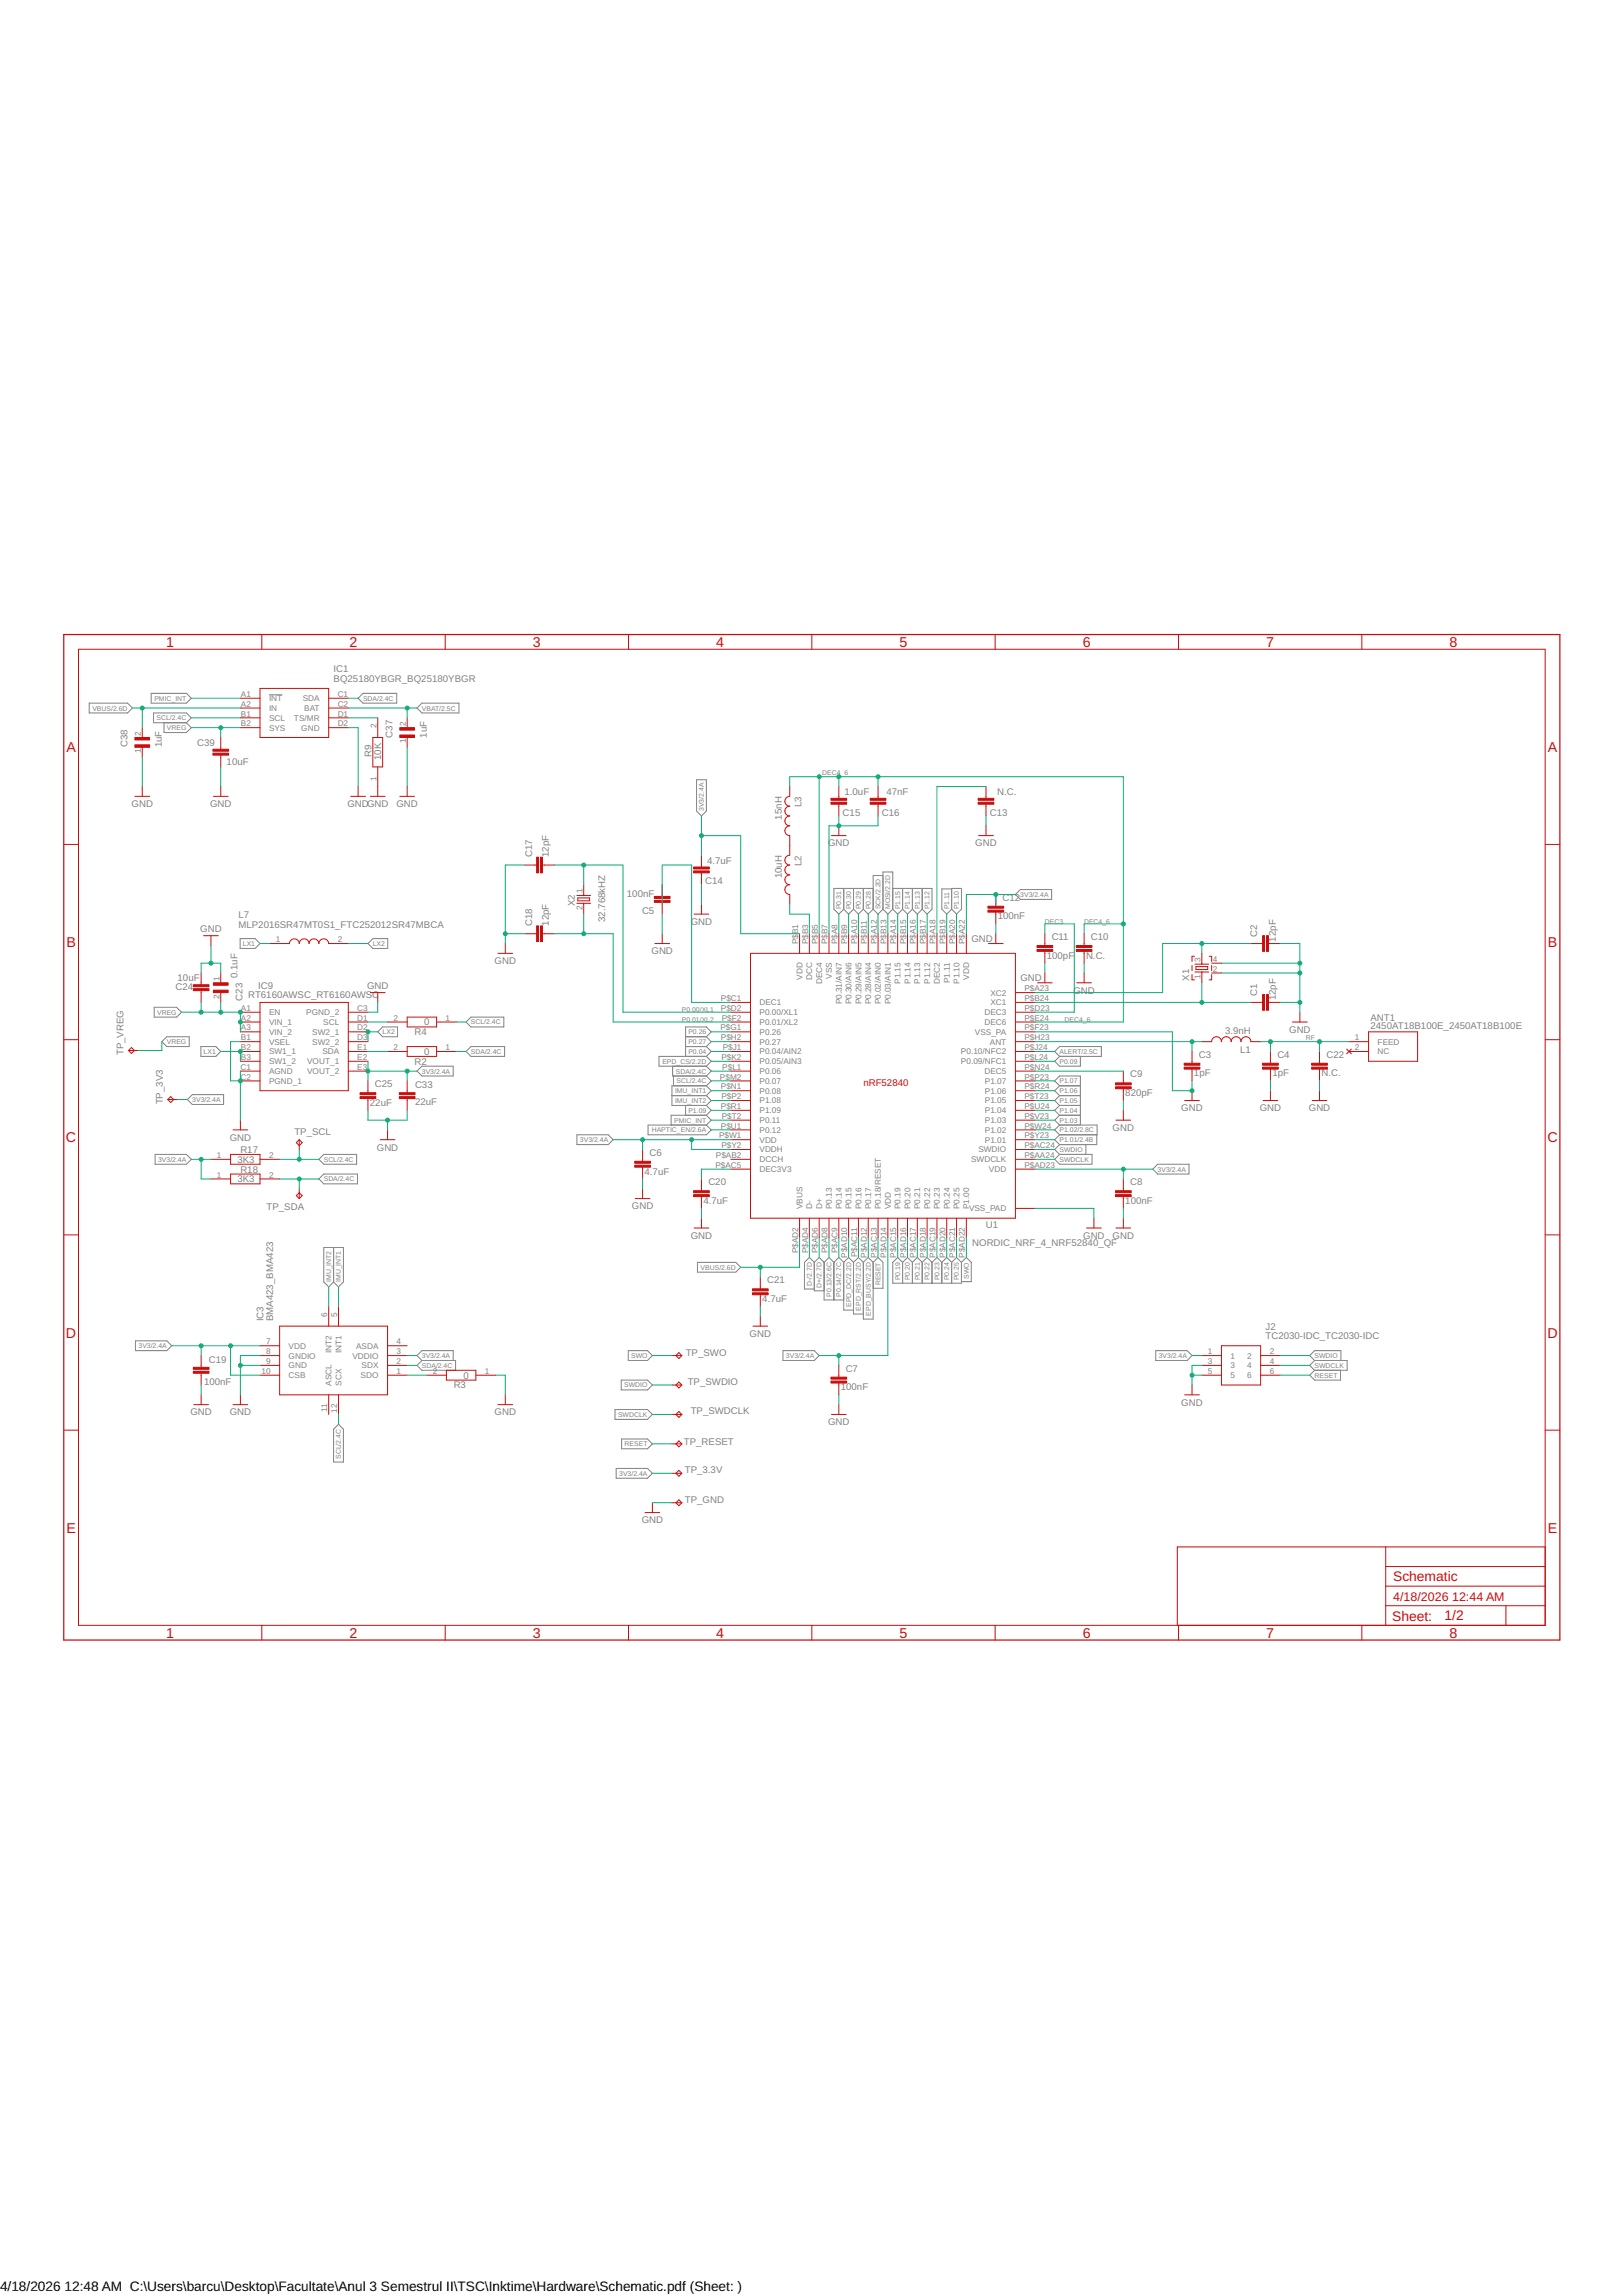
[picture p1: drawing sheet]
<svg xmlns="http://www.w3.org/2000/svg" width="420mm" height="594mm" viewBox="0 0 420 594" stroke-linecap="round" stroke-linejoin="round" font-family="sans-serif">
<defs><g id="words">
<g font-size="3.7" fill="#c90d0c">
<text x="43" y="167.4">1</text>
<text x="90.5" y="167.4">2</text>
<text x="138" y="167.4">3</text>
<text x="185.4" y="167.4">4</text>
<text x="232.9" y="167.4">5</text>
<text x="280.3" y="167.4">6</text>
<text x="327.8" y="167.4">7</text>
<text x="375.3" y="167.4">8</text>
<text x="17.2" y="194.6">A</text>
<text x="400.7" y="194.6">A</text>
<text x="17.2" y="245.2">B</text>
<text x="400.7" y="245.2">B</text>
<text x="17.1" y="295.7">C</text>
<text x="400.6" y="295.7">C</text>
<text x="17.1" y="346.2">D</text>
<text x="400.6" y="346.2">D</text>
<text x="17.2" y="396.8">E</text>
<text x="400.7" y="396.8">E</text>
<text x="43" y="423.9">1</text>
<text x="90.5" y="423.9">2</text>
<text x="138" y="423.9">3</text>
<text x="185.4" y="423.9">4</text>
<text x="232.9" y="423.9">5</text>
<text x="280.3" y="423.9">6</text>
<text x="327.8" y="423.9">7</text>
<text x="375.3" y="423.9">8</text>
</g>
<g font-size="3.6" fill="#c90d0c">
<text x="360.6" y="409.3">Schematic</text>
<text x="360.4" y="419.6">Sheet:</text>
<text x="374" y="419.5">1/2</text>
</g>
<g font-size="3.5">
<text x="0" y="593.1">4/18/2026</text>
<text x="16.7" y="593.1">12:48 AM C:\Users\barcu\Desktop\Facultate\Anul 3 Semestrul II\TSC\Inktime\Hardware\Schematic.pdf (Sheet: )</text>
</g>
<g font-size="3.2" fill="#c90d0c">
<text x="360.6" y="414.4">4/18/2026</text>
<text x="375.9" y="414.4">12:44 AM</text>
</g>
<g font-size="2.5" fill="#808080">
<text x="86.4" y="176.6">BQ25180YBGR_BQ25180YBGR</text>
<text x="86.4" y="174">IC1</text>
<text x="101.6" y="190.9" transform="rotate(-90 101.6 190.9)">C37</text>
<text x="110.5" y="190.9" transform="rotate(-90 110.5 190.9)">1uF</text>
<text x="33" y="193.4" transform="rotate(-90 33 193.4)">C38</text>
<text x="41.9" y="193.4" transform="rotate(-90 41.9 193.4)">1uF</text>
<text x="51.1" y="193.1">C39</text>
<text x="96.1" y="196" transform="rotate(-90 96.1 196)">R9</text>
<text x="98.7" y="196.8" transform="rotate(-90 98.7 196.8)">10K</text>
<text x="58.7" y="198.1">10uF</text>
<text x="34.1" y="208.9">GND</text>
<text x="54.4" y="208.9">GND</text>
<text x="89.9" y="208.9">GNDGND</text>
<text x="102.6" y="208.9">GND</text>
<text x="207.5" y="208.9" transform="rotate(-90 207.5 208.9)">L3</text>
<text x="218.6" y="205.8">1.0uF</text>
<text x="229.5" y="205.8">47nF</text>
<text x="258.1" y="205.8">N.C.</text>
<text x="202.4" y="212.1" transform="rotate(-90 202.4 212.1)">15nH</text>
<text x="218.1" y="211.1">C15</text>
<text x="228.3" y="211.1">C16</text>
<text x="256.2" y="211.1">C13</text>
<text x="137.8" y="221.9" transform="rotate(-90 137.8 221.9)">C17</text>
<text x="142.1" y="221.9" transform="rotate(-90 142.1 221.9)">12pF</text>
<text x="214.4" y="219.1">GND</text>
<text x="252.5" y="219.1">GND</text>
<text x="183.1" y="223.5">4.7uF</text>
<text x="202.4" y="227.4" transform="rotate(-90 202.4 227.4)">10uH</text>
<text x="207.5" y="224.2" transform="rotate(-90 207.5 224.2)">L2</text>
<text x="162.3" y="232.2">100nF</text>
<text x="182.6" y="228.9">C14</text>
<text x="259.6" y="233.2">C12</text>
<text x="61.7" y="237.5">L7</text>
<text x="137.8" y="239.7" transform="rotate(-90 137.8 239.7)">C18</text>
<text x="142.1" y="239.7" transform="rotate(-90 142.1 239.7)">12pF</text>
<text x="148.8" y="234.6" transform="rotate(-90 148.8 234.6)">X2</text>
<text x="156.7" y="238.7" transform="rotate(-90 156.7 238.7)">32.768kHZ</text>
<text x="166.2" y="236.5">C5</text>
<text x="178.8" y="239.4">GND</text>
<text x="258.3" y="238">100nF</text>
<text x="51.8" y="241.2">GND</text>
<text x="61.7" y="240.3">MLP2016SR47MT0S1_FTC252012SR47MBCA</text>
<text x="251.5" y="243.7">GND</text>
<text x="272.3" y="243.4">C11</text>
<text x="282.4" y="243.4">C10</text>
<text x="325.5" y="242.5" transform="rotate(-90 325.5 242.5)">C2</text>
<text x="330.3" y="243.7" transform="rotate(-90 330.3 243.7)">12pF</text>
<text x="128" y="249.6">GND</text>
<text x="168.7" y="247">GND</text>
<text x="271" y="248.2">100pF</text>
<text x="281.2" y="248.2">N.C.</text>
<text x="45.5" y="256.3">C24</text>
<text x="46" y="254">10uF</text>
<text x="61.5" y="253.2" transform="rotate(-90 61.5 253.2)">0.1uF</text>
<text x="66.8" y="256">IC9</text>
<text x="95" y="255.9">GND</text>
<text x="264.2" y="253.9">GND</text>
<text x="277.9" y="257.2">GND</text>
<text x="307.8" y="253.9" transform="rotate(-90 307.8 253.9)">X1</text>
<text x="325.5" y="257.7" transform="rotate(-90 325.5 257.7)">C1</text>
<text x="62.7" y="259" transform="rotate(-90 62.7 259)">C23</text>
<text x="64.3" y="258.3">RT6160AWSC_RT6160AWSC</text>
<text x="330.3" y="259" transform="rotate(-90 330.3 259)">12pF</text>
<text x="107.3" y="268">R4</text>
<text x="109.8" y="265.4">0</text>
<text x="317.1" y="267.6">3.9nH</text>
<text x="333.7" y="267.4">GND</text>
<text x="354.8" y="266.5">2450AT18B100E_2450AT18B100E</text>
<text x="354.8" y="264.2">ANT1</text>
<text x="32" y="273.2" transform="rotate(-90 32 273.2)">TP_VREG</text>
<text x="107.3" y="275.6">R2</text>
<text x="109.8" y="273.1">0</text>
<text x="310.4" y="273.8">C3</text>
<text x="321" y="272.7">L1</text>
<text x="330.7" y="273.8">C4</text>
<text x="343.4" y="273.8">C22</text>
<text x="97" y="281.4">C25</text>
<text x="107.4" y="281.7">C33</text>
<text x="292.6" y="278.9">C9</text>
<text x="309.1" y="278.7">1pF</text>
<text x="329.4" y="278.7">1pF</text>
<text x="342.1" y="278.7">N.C.</text>
<text x="42.2" y="285.9" transform="rotate(-90 42.2 285.9)">TP_3V3</text>
<text x="95.8" y="286.3">22uF</text>
<text x="107.4" y="286">22uF</text>
<text x="291.3" y="283.7">820pF</text>
<text x="305.8" y="287.7">GND</text>
<text x="326.1" y="287.7">GND</text>
<text x="338.8" y="287.7">GND</text>
<text x="76.2" y="293.8">TP_SCL</text>
<text x="288" y="292.7">GND</text>
<text x="59.5" y="295.3">GND</text>
<text x="62.2" y="298.5">R17</text>
<text x="97.6" y="297.8">GND</text>
<text x="168.1" y="299.2">C6</text>
<text x="61.5" y="301">3K3</text>
<text x="62.2" y="303.5">R18</text>
<text x="166.9" y="304">4.7uF</text>
<text x="61.5" y="306.1">3K3</text>
<text x="182.1" y="311.7">4.7uF</text>
<text x="183.4" y="306.8">C20</text>
<text x="291.3" y="311.7">100nF</text>
<text x="292.6" y="306.8">C8</text>
<text x="69" y="313.3">TP_SDA</text>
<text x="163.6" y="313.1">GND</text>
<text x="255.2" y="317.9">U1</text>
<text x="178.8" y="320.7">GND</text>
<text x="251.7" y="322.5">NORDIC_NRF_4_NRF52840_QF</text>
<text x="280.4" y="320.7">GND</text>
<text x="288" y="320.7">GND</text>
<text x="198.6" y="332.2">C21</text>
<text x="197.3" y="337.1">4.7uF</text>
<text x="68.2" y="342" transform="rotate(-90 68.2 342)">IC3</text>
<text x="70.7" y="342" transform="rotate(-90 70.7 342)">BMA423_BMA423</text>
<text x="194.1" y="346.1">GND</text>
<text x="327.6" y="346.7">TC2030-IDC_TC2030-IDC</text>
<text x="327.6" y="344.2">J2</text>
<text x="54.1" y="352.8">C19</text>
<text x="177.5" y="350.9">TP_SWO</text>
<text x="52.8" y="358.4">100nF</text>
<text x="117.4" y="359.4">R3</text>
<text x="120" y="356.9">0</text>
<text x="178" y="358.5">TP_SWDIO</text>
<text x="217.7" y="359.9">100nF</text>
<text x="218.9" y="355.1">C7</text>
<text x="305.8" y="363.9">GND</text>
<text x="49.3" y="366.4">GND</text>
<text x="59.5" y="366.4">GND</text>
<text x="128" y="366.4">GND</text>
<text x="178.8" y="366.1">TP_SWDCLK</text>
<text x="214.4" y="368.9">GND</text>
<text x="177" y="374">TP_RESET</text>
<text x="177.3" y="381.4">TP_3.3V</text>
<text x="177.3" y="389">TP_GND</text>
<text x="166.1" y="394.3">GND</text>
</g>
<text font-size="2.5" fill="#c90d0c" x="223.5" y="281.1">nRF52840</text>
<g font-size="2.1" fill="#808080">
<text x="62.4" y="180.4">A1</text>
<text x="62.4" y="182.9">A2</text>
<text x="62.4" y="185.5">B1</text>
<text x="69.6" y="181.5">INT</text>
<text x="69.6" y="184.1">IN</text>
<text x="78.4" y="181.5">SDA</text>
<text x="78.7" y="184.1">BAT</text>
<text x="87.4" y="180.4">C1</text>
<text x="87.4" y="182.9">C2</text>
<text x="87.4" y="185.5">D1</text>
<text x="36.5" y="190.6" transform="rotate(-90 36.5 190.6)">2</text>
<text x="62.4" y="188">B2</text>
<text x="69.6" y="186.6">SCL</text>
<text x="69.6" y="189.1">SYS</text>
<text x="76.1" y="186.6">TS/MR</text>
<text x="78" y="189.1">GND</text>
<text x="87.4" y="188">D2</text>
<text x="97.4" y="188.6" transform="rotate(-90 97.4 188.6)">2</text>
<text x="105" y="188" transform="rotate(-90 105 188)">2</text>
<text x="36.5" y="195" transform="rotate(-90 36.5 195)">1</text>
<text x="105" y="192.5" transform="rotate(-90 105 192.5)">1</text>
<text x="97.4" y="202" transform="rotate(-90 97.4 202)">1</text>
<text x="150.8" y="231.2" transform="rotate(-90 150.8 231.2)">1</text>
<text x="150.8" y="235.6" transform="rotate(-90 150.8 235.6)">2</text>
<text x="71.4" y="243.9">1</text>
<text x="87.4" y="243.9">2</text>
<text x="206.6" y="244.4" transform="rotate(-90 206.6 244.4)">P$B1</text>
<text x="209.2" y="244.4" transform="rotate(-90 209.2 244.4)">P$B3</text>
<text x="211.7" y="244.4" transform="rotate(-90 211.7 244.4)">P$B5</text>
<text x="214.3" y="244.4" transform="rotate(-90 214.3 244.4)">P$B7</text>
<text x="216.8" y="244.4" transform="rotate(-90 216.8 244.4)">P$A8</text>
<text x="219.3" y="244.4" transform="rotate(-90 219.3 244.4)">P$B9</text>
<text x="221.9" y="244.4" transform="rotate(-90 221.9 244.4)">P$A10</text>
<text x="224.4" y="244.4" transform="rotate(-90 224.4 244.4)">P$B11</text>
<text x="227" y="244.4" transform="rotate(-90 227 244.4)">P$A12</text>
<text x="229.5" y="244.4" transform="rotate(-90 229.5 244.4)">P$B13</text>
<text x="232" y="244.4" transform="rotate(-90 232 244.4)">P$A14</text>
<text x="234.6" y="244.4" transform="rotate(-90 234.6 244.4)">P$B15</text>
<text x="237.1" y="244.4" transform="rotate(-90 237.1 244.4)">P$A16</text>
<text x="239.7" y="244.4" transform="rotate(-90 239.7 244.4)">P$B17</text>
<text x="242.2" y="244.4" transform="rotate(-90 242.2 244.4)">P$A18</text>
<text x="244.7" y="244.4" transform="rotate(-90 244.7 244.4)">P$B19</text>
<text x="247.3" y="244.4" transform="rotate(-90 247.3 244.4)">P$A20</text>
<text x="249.8" y="244.4" transform="rotate(-90 249.8 244.4)">P$A22</text>
<text x="310.8" y="249" transform="rotate(-90 310.8 249)">3</text>
<text x="314" y="249">4</text>
<text x="314" y="251.5">2</text>
<text x="56.8" y="254" transform="rotate(-90 56.8 254)">1</text>
<text x="207.8" y="253.6" transform="rotate(-90 207.8 253.6)">VDD</text>
<text x="210.3" y="253.8" transform="rotate(-90 210.3 253.8)">DCC</text>
<text x="212.8" y="254.8" transform="rotate(-90 212.8 254.8)">DEC4</text>
<text x="215.4" y="253.4" transform="rotate(-90 215.4 253.4)">VSS</text>
<text x="233.2" y="254.7" transform="rotate(-90 233.2 254.7)">P1.15</text>
<text x="235.7" y="254.7" transform="rotate(-90 235.7 254.7)">P1.14</text>
<text x="238.2" y="254.7" transform="rotate(-90 238.2 254.7)">P1.13</text>
<text x="240.8" y="254.7" transform="rotate(-90 240.8 254.7)">P1.12</text>
<text x="243.3" y="254.8" transform="rotate(-90 243.3 254.8)">DEC2</text>
<text x="245.8" y="254.5" transform="rotate(-90 245.8 254.5)">P1.11</text>
<text x="248.4" y="254.7" transform="rotate(-90 248.4 254.7)">P1.10</text>
<text x="250.9" y="253.6" transform="rotate(-90 250.9 253.6)">VDD</text>
<text x="256.4" y="257.7">XC2</text>
<text x="265.2" y="256.6">P$A23</text>
<text x="310.8" y="253.4" transform="rotate(-90 310.8 253.4)">1</text>
<text x="56.8" y="258.5" transform="rotate(-90 56.8 258.5)">2</text>
<text x="62.4" y="261.7">A1</text>
<text x="69.6" y="262.8">EN</text>
<text x="79.3" y="262.8">PGND_2</text>
<text x="92.5" y="261.7">C3</text>
<text x="186.6" y="259.1">P$C1</text>
<text x="186.6" y="261.7">P$D2</text>
<text x="196.6" y="260.2">DEC1</text>
<text x="196.6" y="262.8">P0.00/XL1</text>
<text x="217.9" y="260" transform="rotate(-90 217.9 260)">P0.31/AIN7</text>
<text x="220.5" y="260" transform="rotate(-90 220.5 260)">P0.30/AIN6</text>
<text x="223" y="260" transform="rotate(-90 223 260)">P0.29/AIN5</text>
<text x="225.5" y="260" transform="rotate(-90 225.5 260)">P0.28/AIN4</text>
<text x="228.1" y="260" transform="rotate(-90 228.1 260)">P0.02/AIN0</text>
<text x="230.6" y="260" transform="rotate(-90 230.6 260)">P0.03/AIN1</text>
<text x="254.8" y="262.8">DEC3</text>
<text x="256.4" y="260.2">XC1</text>
<text x="265.2" y="261.7">P$D23</text>
<text x="265.2" y="259.1">P$B24</text>
<text x="62.4" y="264.2">A2</text>
<text x="62.4" y="266.7">A3</text>
<text x="62.4" y="269.3">B1</text>
<text x="69.6" y="265.3">VIN_1</text>
<text x="69.6" y="267.9">VIN_2</text>
<text x="80.8" y="267.9">SW2_1</text>
<text x="83.7" y="265.3">SCL</text>
<text x="92.5" y="264.2">D1</text>
<text x="92.5" y="266.7">D2</text>
<text x="92.5" y="269.3">D3</text>
<text x="101.9" y="264.2">2</text>
<text x="115.4" y="264.2">1</text>
<text x="186.5" y="266.7">P$G1</text>
<text x="186.6" y="269.3">P$H2</text>
<text x="186.9" y="264.2">P$F2</text>
<text x="196.6" y="265.3">P0.01/XL2</text>
<text x="196.6" y="267.9">P0.26</text>
<text x="252.4" y="267.9">VSS_PA</text>
<text x="254.8" y="265.3">DEC6</text>
<text x="265.2" y="269.3">P$H23</text>
<text x="265.2" y="266.7">P$F23</text>
<text x="265.2" y="264.2">P$E24</text>
<text x="350.8" y="269.3">1</text>
<text x="62.4" y="271.8">B2</text>
<text x="62.4" y="274.4">B3</text>
<text x="69.6" y="270.4">VSEL</text>
<text x="69.6" y="272.9">SW1_1</text>
<text x="69.6" y="275.5">SW1_2</text>
<text x="79.5" y="275.5">VOUT_1</text>
<text x="80.8" y="270.4">SW2_2</text>
<text x="83.4" y="272.9">SDA</text>
<text x="92.5" y="271.8">E1</text>
<text x="92.5" y="274.4">E2</text>
<text x="101.9" y="271.8">2</text>
<text x="115.4" y="271.8">1</text>
<text x="186.7" y="274.4">P$K2</text>
<text x="187.1" y="271.8">P$J1</text>
<text x="196.6" y="270.4">P0.27</text>
<text x="196.6" y="272.9">P0.04/AIN2</text>
<text x="196.6" y="275.5">P0.05/AIN3</text>
<text x="248.8" y="275.5">P0.09/NFC1</text>
<text x="248.8" y="272.9">P0.10/NFC2</text>
<text x="256.3" y="270.4">ANT</text>
<text x="265.2" y="274.4">P$L24</text>
<text x="265.2" y="271.8">P$J24</text>
<text x="350.8" y="271.8">2</text>
<text x="356.6" y="270.4">FEED</text>
<text x="356.6" y="272.9">NC</text>
<text x="62.2" y="276.9">C1</text>
<text x="62.2" y="279.4">C2</text>
<text x="69.6" y="278">AGND</text>
<text x="69.6" y="280.6">PGND_1</text>
<text x="79.5" y="278">VOUT_2</text>
<text x="92.5" y="276.9">E3</text>
<text x="186.4" y="279.4">P$M2</text>
<text x="186.6" y="282">P$N1</text>
<text x="187" y="276.9">P$L1</text>
<text x="196.6" y="278">P0.06</text>
<text x="196.6" y="280.6">P0.07</text>
<text x="254.8" y="278">DEC5</text>
<text x="255" y="280.6">P1.07</text>
<text x="265.2" y="282">P$R24</text>
<text x="265.2" y="279.4">P$P23</text>
<text x="265.2" y="276.9">P$N24</text>
<text x="186.6" y="287.1">P$R1</text>
<text x="186.7" y="284.5">P$P2</text>
<text x="196.6" y="283.1">P0.08</text>
<text x="196.6" y="285.6">P1.08</text>
<text x="255" y="285.6">P1.05</text>
<text x="255" y="283.1">P1.06</text>
<text x="265.2" y="287.1">P$U24</text>
<text x="265.2" y="284.5">P$T23</text>
<text x="186.6" y="292.1">P$U1</text>
<text x="186.9" y="289.6">P$T2</text>
<text x="196.6" y="288.2">P1.09</text>
<text x="196.6" y="290.7">P0.11</text>
<text x="196.6" y="293.3">P0.12</text>
<text x="255" y="293.3">P1.02</text>
<text x="255" y="290.7">P1.03</text>
<text x="255" y="288.2">P1.04</text>
<text x="265.2" y="292.1">P$W24</text>
<text x="265.2" y="289.6">P$V23</text>
<text x="56.2" y="299.8">1</text>
<text x="69.6" y="299.8">2</text>
<text x="185.3" y="299.8">P$AB2</text>
<text x="186.2" y="294.7">P$W1</text>
<text x="186.7" y="297.2">P$Y2</text>
<text x="196.6" y="295.8">VDD</text>
<text x="196.6" y="298.3">VDDH</text>
<text x="253.3" y="298.3">SWDIO</text>
<text x="255" y="295.8">P1.01</text>
<text x="265.2" y="299.8">P$AA24</text>
<text x="265.2" y="297.2">P$AC24</text>
<text x="265.2" y="294.7">P$Y23</text>
<text x="56.2" y="304.8">1</text>
<text x="69.6" y="304.8">2</text>
<text x="185.2" y="302.3">P$AC5</text>
<text x="196.6" y="300.9">DCCH</text>
<text x="196.6" y="303.4">DEC3V3</text>
<text x="251.4" y="300.9">SWDCLK</text>
<text x="256" y="303.4">VDD</text>
<text x="265.2" y="302.3">P$AD23</text>
<text x="207.8" y="313" transform="rotate(-90 207.8 313)">VBUS</text>
<text x="210.3" y="313" transform="rotate(-90 210.3 313)">D-</text>
<text x="212.8" y="313" transform="rotate(-90 212.8 313)">D+</text>
<text x="215.4" y="313" transform="rotate(-90 215.4 313)">P0.13</text>
<text x="217.9" y="313" transform="rotate(-90 217.9 313)">P0.14</text>
<text x="220.5" y="313" transform="rotate(-90 220.5 313)">P0.15</text>
<text x="223" y="313" transform="rotate(-90 223 313)">P0.16</text>
<text x="225.5" y="313" transform="rotate(-90 225.5 313)">P0.17</text>
<text x="228.1" y="313" transform="rotate(-90 228.1 313)">P0.18/RESET</text>
<text x="230.6" y="313" transform="rotate(-90 230.6 313)">VDD</text>
<text x="233.2" y="313" transform="rotate(-90 233.2 313)">P0.19</text>
<text x="235.7" y="313" transform="rotate(-90 235.7 313)">P0.20</text>
<text x="238.2" y="313" transform="rotate(-90 238.2 313)">P0.21</text>
<text x="240.8" y="313" transform="rotate(-90 240.8 313)">P0.22</text>
<text x="243.3" y="313" transform="rotate(-90 243.3 313)">P0.23</text>
<text x="245.8" y="313" transform="rotate(-90 245.8 313)">P0.24</text>
<text x="248.4" y="313" transform="rotate(-90 248.4 313)">P0.25</text>
<text x="250.9" y="313.6">VSS_PAD</text>
<text x="250.9" y="313" transform="rotate(-90 250.9 313)">P1.00</text>
<text x="206.6" y="324.4" transform="rotate(-90 206.6 324.4)">P$AD2</text>
<text x="209.2" y="324.4" transform="rotate(-90 209.2 324.4)">P$AD4</text>
<text x="211.7" y="324.4" transform="rotate(-90 211.7 324.4)">P$AD6</text>
<text x="214.3" y="324.4" transform="rotate(-90 214.3 324.4)">P$AD8</text>
<text x="216.8" y="324.4" transform="rotate(-90 216.8 324.4)">P$AC9</text>
<text x="219.3" y="325.6" transform="rotate(-90 219.3 325.6)">P$AD10</text>
<text x="221.9" y="325.5" transform="rotate(-90 221.9 325.5)">P$AC11</text>
<text x="224.4" y="325.6" transform="rotate(-90 224.4 325.6)">P$AD12</text>
<text x="227" y="325.6" transform="rotate(-90 227 325.6)">P$AC13</text>
<text x="229.5" y="325.6" transform="rotate(-90 229.5 325.6)">P$AD14</text>
<text x="232" y="325.6" transform="rotate(-90 232 325.6)">P$AC15</text>
<text x="234.6" y="325.6" transform="rotate(-90 234.6 325.6)">P$AD16</text>
<text x="237.1" y="325.6" transform="rotate(-90 237.1 325.6)">P$AC17</text>
<text x="239.7" y="325.6" transform="rotate(-90 239.7 325.6)">P$AD18</text>
<text x="242.2" y="325.6" transform="rotate(-90 242.2 325.6)">P$AC19</text>
<text x="244.7" y="325.6" transform="rotate(-90 244.7 325.6)">P$AD20</text>
<text x="247.3" y="325.6" transform="rotate(-90 247.3 325.6)">P$AC21</text>
<text x="249.8" y="325.6" transform="rotate(-90 249.8 325.6)">P$AD22</text>
<text x="84.7" y="340.9" transform="rotate(-90 84.7 340.9)">6</text>
<text x="87.3" y="340.9" transform="rotate(-90 87.3 340.9)">5</text>
<text x="68.9" y="348">7</text>
<text x="68.9" y="350.5">8</text>
<text x="68.9" y="353.1">9</text>
<text x="74.7" y="349.1">VDD</text>
<text x="74.7" y="351.7">GNDIO</text>
<text x="85.8" y="350.3" transform="rotate(-90 85.8 350.3)">INT2</text>
<text x="88.4" y="350.3" transform="rotate(-90 88.4 350.3)">INT1</text>
<text x="91.2" y="351.7">VDDIO</text>
<text x="92.2" y="349.1">ASDA</text>
<text x="102.7" y="353.1">2</text>
<text x="102.7" y="350.5">3</text>
<text x="102.7" y="348">4</text>
<text x="312.7" y="350.5">1</text>
<text x="312.7" y="353.1">3</text>
<text x="318.5" y="351.7">1</text>
<text x="322.8" y="351.7">2</text>
<text x="328.7" y="350.5">2</text>
<text x="328.7" y="353.1">4</text>
<text x="67.7" y="355.6">10</text>
<text x="74.7" y="354.2">GND</text>
<text x="74.7" y="356.7">CSB</text>
<text x="85.8" y="358.7" transform="rotate(-90 85.8 358.7)">ASCL</text>
<text x="88.4" y="358.7" transform="rotate(-90 88.4 358.7)">SCX</text>
<text x="93.4" y="356.7">SDO</text>
<text x="93.6" y="354.2">SDX</text>
<text x="102.7" y="355.6">1</text>
<text x="112" y="355.6">2</text>
<text x="125.5" y="355.6">1</text>
<text x="312.7" y="355.6">5</text>
<text x="318.5" y="354.2">3</text>
<text x="318.5" y="356.7">5</text>
<text x="322.8" y="354.2">4</text>
<text x="322.8" y="356.7">6</text>
<text x="328.7" y="355.6">6</text>
<text x="84.7" y="365.6" transform="rotate(-90 84.7 365.6)">11</text>
<text x="87.3" y="365.8" transform="rotate(-90 87.3 365.8)">12</text>
</g>
<g font-size="1.8" fill="#808080">
<text x="23.9" y="183.9">VBUS/2.6D</text>
<text x="40" y="181.4">PMIC_INT</text>
<text x="94" y="181.4">SDA/2.4C</text>
<text x="109.2" y="183.9">VBAT/2.5C</text>
<text x="40.5" y="186.5">SCL/2.4C</text>
<text x="43.2" y="189">VREG</text>
<text x="212.8" y="200.6">DEC4_6</text>
<text x="182.2" y="210" transform="rotate(-90 182.2 210)">3V3/2.4A</text>
<text x="264.1" y="232.2">3V3/2.4A</text>
<text x="217.8" y="235.4" transform="rotate(-90 217.8 235.4)">P0.31</text>
<text x="220.3" y="235.4" transform="rotate(-90 220.3 235.4)">P0.30</text>
<text x="222.9" y="235.4" transform="rotate(-90 222.9 235.4)">P0.29</text>
<text x="225.4" y="235.4" transform="rotate(-90 225.4 235.4)">P0.28</text>
<text x="227.9" y="235.4" transform="rotate(-90 227.9 235.4)">SCK/2.2D</text>
<text x="230.5" y="235.4" transform="rotate(-90 230.5 235.4)">MOSI/2.2D</text>
<text x="233" y="235.4" transform="rotate(-90 233 235.4)">P1.15</text>
<text x="235.6" y="235.4" transform="rotate(-90 235.6 235.4)">P1.14</text>
<text x="238.1" y="235.4" transform="rotate(-90 238.1 235.4)">P1.13</text>
<text x="240.6" y="235.4" transform="rotate(-90 240.6 235.4)">P1.12</text>
<text x="245.7" y="235.4" transform="rotate(-90 245.7 235.4)">P1.11</text>
<text x="248.3" y="235.4" transform="rotate(-90 248.3 235.4)">P1.10</text>
<text x="270.5" y="239.2">DEC3</text>
<text x="280.6" y="239.2">DEC4_6</text>
<text x="62.9" y="244.9">LX1</text>
<text x="96.5" y="244.9">LX2</text>
<text x="40.7" y="262.7">VREG</text>
<text x="176.5" y="262">P0.00/XL1</text>
<text x="99.1" y="267.7">LX2</text>
<text x="121.9" y="265.2">SCL/2.4C</text>
<text x="176.5" y="264.6">P0.01/XL2</text>
<text x="178.2" y="267.7">P0.26</text>
<text x="275.6" y="264.6">DEC4_6</text>
<text x="338" y="269.1">RF</text>
<text x="43.2" y="270.3">VREG</text>
<text x="52.7" y="272.8">LX1</text>
<text x="121.9" y="272.8">SDA/2.4C</text>
<text x="171.5" y="275.3">EPD_CS/2.2D</text>
<text x="178.2" y="272.8">P0.04</text>
<text x="178.2" y="270.3">P0.27</text>
<text x="274.3" y="275.3">P0.09</text>
<text x="274.3" y="272.8">ALERT/2.5C</text>
<text x="109.2" y="277.9">3V3/2.4A</text>
<text x="174.9" y="277.9">SDA/2.4C</text>
<text x="175.1" y="280.4">SCL/2.4C</text>
<text x="274.3" y="280.4">P1.07</text>
<text x="49.8" y="285.3">3V3/2.4A</text>
<text x="174.8" y="285.5">IMU_INT2</text>
<text x="174.8" y="283">IMU_INT1</text>
<text x="274.3" y="283">P1.06</text>
<text x="274.3" y="285.5">P1.05</text>
<text x="168.7" y="293.1">HAPTIC_EN/2.6A</text>
<text x="174.6" y="290.6">PMIC_INT</text>
<text x="178.2" y="288">P1.09</text>
<text x="274.3" y="288">P1.04</text>
<text x="274.3" y="290.6">P1.03</text>
<text x="274.3" y="293.1">P1.02/2.8C</text>
<text x="150.1" y="295.7">3V3/2.4A</text>
<text x="274.3" y="298.2">SWDIO</text>
<text x="274.3" y="295.7">P1.01/2.4B</text>
<text x="40.9" y="300.7">3V3/2.4A</text>
<text x="83.8" y="300.7">SCL/2.4C</text>
<text x="83.8" y="305.8">SDA/2.4C</text>
<text x="274.3" y="300.7">SWDCLK</text>
<text x="299.7" y="303.3">3V3/2.4A</text>
<text x="181.4" y="328.7">VBUS/2.6D</text>
<text x="85.7" y="331.9" transform="rotate(-90 85.7 331.9)">IMU_INT2</text>
<text x="88.3" y="331.9" transform="rotate(-90 88.3 331.9)">IMU_INT1</text>
<text x="210.2" y="332.9" transform="rotate(-90 210.2 332.9)">D-/2.7D</text>
<text x="212.7" y="333.4" transform="rotate(-90 212.7 333.4)">D+/2.7D</text>
<text x="215.2" y="335.7" transform="rotate(-90 215.2 335.7)">P0.13/2.6C</text>
<text x="217.8" y="335.7" transform="rotate(-90 217.8 335.7)">P0.14/2.7C</text>
<text x="227.9" y="332.7" transform="rotate(-90 227.9 332.7)">RESET</text>
<text x="233" y="331.4" transform="rotate(-90 233 331.4)">P0.19</text>
<text x="235.6" y="331.4" transform="rotate(-90 235.6 331.4)">P0.20</text>
<text x="238.1" y="331.4" transform="rotate(-90 238.1 331.4)">P0.21</text>
<text x="240.6" y="331.4" transform="rotate(-90 240.6 331.4)">P0.22</text>
<text x="243.2" y="331.4" transform="rotate(-90 243.2 331.4)">P0.23</text>
<text x="245.7" y="331.4" transform="rotate(-90 245.7 331.4)">P0.24</text>
<text x="248.3" y="331.4" transform="rotate(-90 248.3 331.4)">P0.25</text>
<text x="250.8" y="331" transform="rotate(-90 250.8 331)">SWO</text>
<text x="220.3" y="338.3" transform="rotate(-90 220.3 338.3)">EPD_DC/2.2D</text>
<text x="222.9" y="339.2" transform="rotate(-90 222.9 339.2)">EPD_RST/2.2D</text>
<text x="225.4" y="340.5" transform="rotate(-90 225.4 340.5)">EPD_BUSY/2.2D</text>
<text x="35.9" y="349">3V3/2.4A</text>
<text x="109.2" y="351.5">3V3/2.4A</text>
<text x="163.4" y="351.5">SWO</text>
<text x="203.5" y="351.5">3V3/2.4A</text>
<text x="300" y="351.5">3V3/2.4A</text>
<text x="340.3" y="351.5">SWDIO</text>
<text x="109.2" y="354.1">SDA/2.4C</text>
<text x="161.6" y="359.2">SWDIO</text>
<text x="340.3" y="354.1">SWDCLK</text>
<text x="340.3" y="356.6">RESET</text>
<text x="160" y="366.8">SWDCLK</text>
<text x="88.3" y="377.7" transform="rotate(-90 88.3 377.7)">SCL/2.4C</text>
<text x="161.7" y="374.4">RESET</text>
<text x="160.3" y="382">3V3/2.4A</text>
</g>
</g></defs>
<g fill="none" stroke="#808080" stroke-width=".26">
<path d="M39.1 179.5h9.2l1.2 1.2-1.2 1.3h-9.2zM69.6 179.9h3.5M23.1 182h9.9l1.3 1.3-1.3 1.3h-9.9zM39.8 184.6h8.5l1.2 1.2-1.2 1.3h-8.5zM42.5 187.1v2.5h5.8l1.2-1.2-1.2-1.3M92.7 180.7l1.3-1.2h8.7v2.5h-8.7zM109.2 182h9.6v2.6h-9.6l-1.3-1.3zM180.3 201.8h2.6v8.2l-1.3 1.2-1.3-1.2zM218.4 235.4l1.3 1.2 1.3-1.2M218.4 230v5.4M221 235.4l1.2 1.2 1.3-1.2M221 230v5.4"/>
<path d="M223.5 235.4l1.3 1.2 1.2-1.2M223.5 230v5.4M226 235.4l1.3 1.2 1.3-1.2M226 230h-10.1v5.4l1.2 1.2 1.3-1.2M228.6 235.4v-9.7h2.5v9.7M228.6 226.6h-2.6v8.8M228.6 235.4l1.2 1.2 1.3-1.2M231.1 235.4l1.3 1.2 1.3-1.2M231.1 230h10.2v5.4l-1.3 1.2-1.3-1.2M233.7 235.4l1.2 1.2 1.3-1.2M233.7 230v5.4M236.2 235.4l1.3 1.2 1.2-1.2"/>
<path d="M236.2 230v5.4M238.7 230v5.4M246.4 230h2.5v5.4l-1.3 1.2-1.2-1.2zM246.4 230.1h-2.6v5.3l1.3 1.2 1.3-1.2M262.9 231.5l1.2-1.2h8.1v2.5h-8.1zM62.2 243h3.8l1.3 1.2-1.3 1.3h-3.8zM95.2 244.2l1.3-1.2h3.9v2.5h-3.9zM39.9 260.8h5.8l1.3 1.2-1.3 1.3h-5.8zM41.9 269.6l1.3-1.2h5.8v2.5h-5.8zM52 270.9h3.9l1.2 1.3-1.2 1.3h-3.9zM99.1 265.8h3.8v2.6h-3.8l-1.3-1.3zM107.9 277.3l1.3-1.3h8.1v2.5h-8.1z"/>
<path d="M120.6 264.6l1.3-1.3h8.5v2.5h-8.5zM121.9 270.9h8.7v2.6h-8.7l-1.3-1.3zM174.1 276v2.5h8.8M174.3 278.5v2.6M177.5 268.4h5.4M177.5 270.9h5.4M182.9 268.4l1.2-1.3-1.2-1.3h-5.4v7.7M182.9 270.9l1.2 1.3-1.2 1.3M182.9 278.5l1.2 1.3-1.2 1.3M182.9 273.5h-12.3v2.5h12.3M182.9 276l1.2 1.3-1.2 1.2M182.9 273.5l1.2 1.2-1.2 1.3"/>
<path d="M182.9 268.4l1.2 1.2-1.2 1.3M273 272.2l1.3-1.3h10.8v2.6h-10.8zM274.3 273.5l-1.3 1.2 1.3 1.3h5.4v-2.5M40.2 298.8h8.1l1.2 1.3-1.2 1.3h-8.1zM48.5 284.6l1.3-1.2h8.1v2.5h-8.1zM149.4 293.8h8.1l1.2 1.2-1.2 1.3h-8.1zM167.8 291.2h15.1l1.2 1.3-1.2 1.3h-15.1zM173.9 283.6h9M177.5 286.2v2.5M182.9 288.7l1.2 1.3-1.2 1.2M182.9 288.7h-9.2v2.5M182.9 281.1h-9v5.1h9"/>
<path d="M182.9 283.6l1.2 1.3-1.2 1.3M182.9 281.1l1.2 1.2-1.2 1.3M182.9 286.2l1.2 1.2-1.2 1.3M274.3 291.2h9.7v2.6h-9.7M274.3 288.7h5.4M274.3 298.8h8.4v2.6h-8.4l-1.3-1.3zM274.3 281.1h5.4M274.3 281.1l-1.3-1.3 1.3-1.3h5.4v12.7M274.3 288.7l-1.3 1.3 1.3 1.2M274.3 286.2h5.4M274.3 283.6h5.4M274.3 296.3l-1.3 1.3 1.3 1.2"/>
<path d="M274.3 286.2l-1.3 1.2 1.3 1.3M274.3 293.8l-1.3 1.2 1.3 1.3M274.3 281.1l-1.3 1.2 1.3 1.3M274.3 283.6l-1.3 1.3 1.3 1.3M274.3 291.2l-1.3 1.3 1.3 1.3M281.1 296.3v2.5M283.9 293.8v2.5h-9.6M82.5 300.1l1.3-1.3h8.5v2.6h-8.5zM82.5 305.2l1.3-1.3h8.7v2.6h-8.7zM299.7 301.4h8.1v2.5h-8.1l-1.3-1.3zM83.8 322.9h5.1v9l-1.3 1.2-1.2-1.2-1.3 1.2-1.3-1.2zM86.4 322.9v9"/>
<path d="M180.6 326.8h9.9l1.2 1.2-1.2 1.3h-9.9zM210.8 326.8l-1.3-1.3-1.2 1.3v6.9h2.5M210.8 326.8v7.3h2.5M210.8 326.8l1.3-1.3 1.2 1.3M213.3 326.8v9.7h5.1M213.3 326.8l1.3-1.3 1.3 1.3M215.9 326.8v9.7M215.9 326.8l1.2-1.3 1.3 1.3M218.4 326.8l1.3-1.3 1.3 1.3M218.4 326.8v12.3h2.6M221 326.8v13.3h2.5M221 326.8l1.2-1.3 1.3 1.3"/>
<path d="M223.5 326.8l1.3-1.3 1.2 1.3M223.5 326.8v14.7h2.5v-14.7M226 326.8l1.3-1.3 1.3 1.3v6.7h-2.6M233.7 326.8l-1.3-1.3-1.3 1.3v5.4h17.8v-5.4M233.7 326.8v5.4M233.7 326.8l1.2-1.3 1.3 1.3M236.2 326.8l1.3-1.3 1.2 1.3M236.2 326.8v5.4M238.7 326.8v5.4M238.7 326.8l1.3-1.3 1.3 1.3M241.3 326.8v5.4M241.3 326.8l1.2-1.3 1.3 1.3"/>
<path d="M243.8 326.8l1.3-1.3 1.3 1.3M243.8 326.8v5.4M246.4 326.8l1.2-1.3 1.3 1.3M246.4 326.8v5.4M248.9 326.8l1.3-1.3 1.2 1.3v5h-2.5M35.1 347.1h8.1l1.2 1.3-1.2 1.2h-8.1zM107.9 353.4l1.3-1.2h8.7v2.5h-8.7zM109.2 352.2l-1.3-1.3 1.3-1.3h8.1v2.6M160.8 357.3h6.8l1.3 1.2-1.3 1.3h-6.8zM162.6 349.6h5l1.3 1.3-1.3 1.3h-5zM202.7 349.6h8.1l1.3 1.3-1.3 1.3h-8.1zM299.2 349.6h8.1l1.3 1.3-1.3 1.3h-8.1z"/>
<path d="M340.3 352.2h8.4v2.5h-8.4M340.3 352.2l-1.3-1.3 1.3-1.3h6.8v2.6M340.3 354.7l-1.3 1.3 1.3 1.3h6.7v-2.6M340.3 352.2l-1.3 1.2 1.3 1.3M87.6 368.7l1.3 1.3v8.5h-2.5v-8.5zM159.2 364.9h8.4l1.3 1.2-1.3 1.3h-8.4zM160.9 372.5h6.7l1.3 1.3-1.3 1.2h-6.7zM159.5 380.1h8.1l1.3 1.3-1.3 1.3h-8.1z"/>
</g>
<g fill="none" stroke="#c90d0c" stroke-width=".26">
<path d="M20.3 168.1h379.7v252.6h-379.7zM67.3 178.2h17.8v12.7h-17.8zM67.8 164.3v3.8M115.3 164.3v3.8M162.7 164.3v3.8M210.2 164.3v3.8M257.6 164.3v3.8M305.1 164.3v3.8M352.6 164.3v3.8M36.8 188.4v2.5M36.8 193.4v2.6M57.1 190.9v3.1"/>
<path d="M57.1 195.5v3M62.2 180.7h5.1M62.2 183.3h5.1M62.2 185.8h5.1M62.2 188.4h5.1M85.1 180.7h5.1M85.1 183.3h5.1M85.1 185.8h5.1M85.1 188.4h5.1M96.5 190.9h2.6v7.6h-2.6zM97.8 185.8v5.1M97.8 198.5v7.6"/>
<path d="M105.4 185.8v2.6M105.4 190.9v2.5M16.5 218.6h3.8M34.9 206.1h3.8M36.8 203.6v2.5M55.2 206.1h3.9M57.1 203.6v2.5M90.8 206.1h3.8M92.7 203.6v2.5M95.9 206.1h3.8M103.5 206.1h3.8M105.4 203.6v2.5"/>
<path d="M204.4 203.6v2.5a1.27 1.27 0 0 0-1.2 1.3 1.27 1.27 0 0 0 1.2 1.3 1.27 1.27 0 0 0-1.2 1.3 1.27 1.27 0 0 0 1.2 1.2 1.27 1.27 0 0 0-1.2 1.3 1.27 1.27 0 0 0 1.2 1.3 1.27 1.27 0 0 0-1.2 1.2 1.27 1.27 0 0 0 1.2 1.3v5.1a1.27 1.27 0 0 0-1.2 1.3 1.27 1.27 0 0 0 1.2 1.2 1.27 1.27 0 0 0-1.2 1.3 1.27 1.27 0 0 0 1.2 1.3 1.27 1.27 0 0 0-1.2 1.2 1.27 1.27 0 0 0 1.2 1.3 1.27 1.27 0 0 0-1.2 1.3 1.27 1.27 0 0 0 1.2 1.2v2.6M215.2 216.3h3.9M217.1 203.6v3.1M217.1 208.2v3M217.1 213.8v2.5M227.3 203.6v3.1M227.3 208.2v3M253.3 216.3h3.9M255.2 203.6v3.1M255.2 208.2v3M255.2 213.8v2.5M400 218.6h3.8"/>
<path d="M135.9 223.9h3M140.4 223.9h3.1M149.3 233.8h3.6M149.3 231.8h3.6M149.6 232.4h3v.8h-3zM151.1 229v2.8M151.1 233.8v2.8M171.4 229v3.1M171.4 233.6v3M179.7 236.6h3.8M181.6 221.4v3M181.6 226v3"/>
<path d="M181.6 234.1v2.5M257.8 231.5v3.1M257.8 236.1v3.1M52.1 251.9v3M52.1 256.4v3.1M52.7 242.2h3.8M54.6 242.2v2.6M57.1 251.9v2.5M57.1 256.9v2.6M67.3 259.5h22.9v22.8h-22.9zM69.8 244.2h5.1a1.27 1.27 0 0 1 1.3-1.2 1.27 1.27 0 0 1 1.3 1.2 1.27 1.27 0 0 1 1.2-1.2 1.27 1.27 0 0 1 1.3 1.2 1.27 1.27 0 0 1 1.3-1.2 1.27 1.27 0 0 1 1.2 1.2 1.27 1.27 0 0 1 1.3-1.2 1.27 1.27 0 0 1 1.3 1.2h5.1M95.9 256.9h3.8"/>
<path d="M97.8 256.9v2.6M128.9 246.8h3.8M130.8 244.2v2.6M135.9 241.7h3M140.4 241.7h3.1M169.5 244.2h3.8M171.4 241.7v2.5M189.2 259.5h5.1M194.3 246.8h68.6v68.5h-68.6zM207 241.7v5.1M209.5 241.7v5.1M212.1 241.7v5.1"/>
<path d="M214.6 241.7v5.1M217.1 241.7v5.1M219.7 241.7v5.1M222.2 241.7v5.1M224.8 241.7v5.1M227.3 241.7v5.1M229.8 241.7v5.1M232.4 241.7v5.1M234.9 241.7v5.1M237.5 241.7v5.1M240 241.7v5.1M242.5 241.7v5.1"/>
<path d="M245.1 241.7v5.1M247.6 241.7v5.1M250.2 241.7v5.1M255.9 244.2h3.8M257.8 241.7v2.5M262.9 259.5h5M262.9 256.9h5M268.6 254.4h3.8M270.5 241.7v3.1M270.5 246.3v3M270.5 251.9v2.5M278.7 254.4h3.9"/>
<path d="M280.6 241.7v3.1M280.6 246.3v3M280.6 251.9v2.5M308.6 249.9v1.4M308.6 252.3v1.3h.6M309.2 247.5h-.6v1.4M309.4 249.6h3.5M309.4 251.6h3.5M309.6 250.2h3.1v.8h-3.1zM311.1 246.8v2.8M311.1 251.6v2.8M313 247.5h.7v1.4"/>
<path d="M313.7 252.3v1.3h-.7M313.7 249.9v1.4M313.7 249.3h2.5M313.7 251.9h2.5M323.8 259.5h3.1M323.8 244.2h3.1M328.4 259.5h3M328.4 244.2h3M16.5 269.1h3.8M33.3 271.9h2.5M34 271.2l.8 .7-.8 .8-.7-.8zM62.2 262h5.1"/>
<path d="M62.2 264.6h5.1M62.2 267.1h5.1M62.2 269.6h5.1M62.2 272.2h5.1M62.2 274.7h5.1M62.2 277.3h5.1M62.2 279.8h5.1M90.2 262h5M90.2 264.6h5M90.2 267.1h5M90.2 269.6h5M90.2 272.2h5"/>
<path d="M90.2 274.7h5M90.2 277.3h5M95.2 279.8v3.1M100.3 264.6h5.1M100.3 272.2h5.1M105.4 263.3h7.6v2.5h-7.6zM105.4 270.9h7.6v2.6h-7.6zM105.4 279.8v3.1M113 264.6h5.1M113 272.2h5.1M189.2 262h5.1M189.2 264.6h5.1"/>
<path d="M189.2 267.1h5.1M189.2 269.6h5.1M189.2 272.2h5.1M189.2 274.7h5.1M189.2 277.3h5.1M189.2 279.8h5.1M262.9 262h5M262.9 264.6h5M262.9 267.1h5M262.9 269.6h5M262.9 272.2h5M262.9 274.7h5"/>
<path d="M262.9 277.3h5M262.9 279.8h5M290.8 277.3v3M308.6 272.2v3M308.6 276.8v3M311.1 269.6h2.6a1.27 1.27 0 0 1 1.2-1.2 1.27 1.27 0 0 1 1.3 1.2 1.26 1.26 0 0 1 1.3-1.2 1.26 1.26 0 0 1 1.2 1.2 1.27 1.27 0 0 1 1.3-1.2 1.27 1.27 0 0 1 1.3 1.2 1.27 1.27 0 0 1 1.2-1.2 1.27 1.27 0 0 1 1.3 1.2h2.5M328.9 272.2v3M328.9 276.8v3M334.6 264.6h3.8M336.5 262v2.6M341.6 272.2v3M341.6 276.8v3"/>
<path d="M348.6 271.6l1.2 1.2M349.2 269.6h5.1M349.2 272.2h5.1M349.8 271.6l-1.2 1.2M354.3 267.1h12.7v7.6h-12.7zM400 269.1h3.8M43.4 284.6h2.6M44.2 283.9l.8 .7-.8 .8-.8-.8zM59.7 298.8h7.6v2.6h-7.6zM60.3 292.5h3.8M62.2 290v2.5M76.7 295.8l.8-.8 .7 .8-.7 .7z"/>
<path d="M77.5 295v2.6M95.2 284.4v3M98.4 295h3.8M100.3 292.5v2.5M105.4 284.4v3M166.3 297.6v3M189.2 282.3h5.1M189.2 292.5h5.1M189.2 295h5.1M189.2 284.9h5.1M189.2 287.4h5.1M189.2 290h5.1"/>
<path d="M189.2 297.6h5.1M262.9 282.3h5M262.9 292.5h5M262.9 295h5M262.9 284.9h5M262.9 287.4h5M262.9 290h5M262.9 297.6h5M288.9 290h3.8M290.8 281.8v3.1M290.8 287.4v2.6M306.7 284.9h3.8"/>
<path d="M308.6 282.3v2.6M327 284.9h3.8M328.9 282.3v2.6M339.7 284.9h3.8M341.6 282.3v2.6M16.5 319.7h3.8M54.6 300.1h5.1M54.6 305.2h5.1M59.7 303.9h7.6v2.6h-7.6zM67.3 300.1h5.1M67.3 305.2h5.1M76.7 309.5l.8-.8 .7 .8-.7 .8z"/>
<path d="M77.5 307.7v2.6M164.4 310.3h3.9M166.3 302.1v3.1M166.3 307.7v2.6M179.7 317.9h3.8M181.6 305.2v3M181.6 309.8v3M181.6 315.3v2.6M189.2 300.1h5.1M189.2 302.6h5.1M207 315.3v5.1M209.5 315.3v5.1"/>
<path d="M212.1 315.3v5.1M214.6 315.3v5.1M217.1 315.3v5.1M219.7 315.3v5.1M222.2 315.3v5.1M224.8 315.3v5.1M227.3 315.3v5.1M229.8 315.3v5.1M232.4 315.3v5.1M234.9 315.3v5.1M237.5 315.3v5.1M240 315.3v5.1"/>
<path d="M242.5 315.3v5.1M245.1 315.3v5.1M247.6 315.3v5.1M250.2 315.3v5.1M262.9 300.1h5M262.9 302.6h5M262.9 312.8h5M281.3 317.9h3.8M283.2 315.3v2.6M288.9 317.9h3.8M290.8 305.2v3M290.8 309.8v3"/>
<path d="M290.8 315.3v2.6M400 319.7h3.8M85.1 338.2v5.1M87.6 338.2v5.1M196.8 330.6v3M196.8 335.2v3M52.1 350.9v3M52.1 355.5v3M67.3 356h5.1M67.3 353.4h5.1M67.3 350.9h5.1M67.3 348.4h5.1"/>
<path d="M72.4 343.3h27.9v17.8h-27.9zM100.3 356h5.1M100.3 353.4h5.1M100.3 350.9h5.1M100.3 348.4h5.1M110.5 356h5.1M115.6 354.7h7.6v2.6h-7.6zM123.2 356h5.1M174 350.9h2.5M174 358.5h2.5M175 350.9l.7-.8 .8 .8-.8 .8zM175 358.5l.7-.7 .8 .7-.8 .8z"/>
<path d="M194.9 343.3h3.8M196.8 340.7v2.6M217.1 353.4v3.1M217.1 358v3.1M308.6 358.5v2.6M311.1 356h5.1M311.1 353.4h5.1M311.1 350.9h5.1M316.2 348.4h10.1v10.1h-10.1zM326.3 356h5.1M326.3 353.4h5.1M326.3 350.9h5.1"/>
<path d="M16.5 370.2h3.8M50.2 363.6h3.8M52.1 361.1v2.5M60.3 363.6h3.8M62.2 361.1v2.5M85.1 361.1v5M87.6 361.1v5M128.9 363.6h3.8M130.8 361.1v2.5M174 366.1h2.5M174 373.8h2.5M175 366.1l.7-.7 .8 .7-.8 .8z"/>
<path d="M175 373.8l.7-.8 .8 .8-.8 .7zM215.2 366.1h3.9M217.1 363.6v2.5M306.7 361.1h3.8M400 370.2h3.8M167 391.5h3.8M168.9 389v2.5M174 381.4h2.5M174 389h2.5M175 381.4l.7-.8 .8 .8-.8 .7zM175 389l.7-.8 .8 .8-.8 .8zM358.7 415.6h41.3"/>
<path d="M358.7 400.4v20.3M358.7 410.6h41.3M358.7 405.5h41.3M389.8 415.6v5.1M400 400.4h-95.2v20.3M67.8 420.7v3.8M115.3 420.7v3.8M162.7 420.7v3.8M210.2 420.7v3.8M257.6 420.7v3.8M305.1 420.7v3.8M352.6 420.7v3.8"/>
</g>
<g fill="#c90d0c" stroke="#c90d0c" stroke-width=".26">
<path d="M55.1 195h4.1v.5h-4.1z"/>
<path d="M55.1 194h4.1v.5h-4.1z"/>
<path d="M34.9 192.8h3.8v.6h-3.8z"/>
<path d="M34.9 190.9h3.8v.6h-3.8z"/>
<path d="M103.5 190.3h3.8v.6h-3.8z"/>
<path d="M103.5 188.4h3.8v.6h-3.8z"/>
<path d="M50 255.9h4.1v.5h-4.1z"/>
<path d="M50 254.9h4.1v.5h-4.1z"/>
<path d="M55.2 254.4h3.9v.6h-3.9z"/>
<path d="M55.2 256.3h3.9v.6h-3.9z"/>
<path d="M103.4 283.9h4v.5h-4z"/>
<path d="M103.4 282.9h4v.5h-4z"/>
<path d="M93.2 283.9h4.1v.5h-4.1z"/>
<path d="M93.2 282.9h4.1v.5h-4.1z"/>
<path d="M50 355h4.1v.5h-4.1z"/>
<path d="M50 353.9h4.1v.6h-4.1z"/>
<path d="M179.6 309.2h4v.6h-4z"/>
<path d="M179.6 308.2h4v.5h-4z"/>
<path d="M164.3 301.6h4.1v.5h-4.1z"/>
<path d="M164.3 300.6h4.1v.5h-4.1z"/>
<path d="M139.9 239.7h.5v4h-.5z"/>
<path d="M138.9 239.7h.5v4h-.5z"/>
<path d="M139.9 221.9h.5v4.1h-.5z"/>
<path d="M138.9 221.9h.5v4.1h-.5z"/>
<path d="M169.4 232.1h4.1v.5h-4.1z"/>
<path d="M169.4 233.1h4.1v.5h-4.1z"/>
<path d="M194.8 334.6h4.1v.6h-4.1z"/>
<path d="M194.8 333.6h4.1v.5h-4.1z"/>
<path d="M215.1 357.5h4.1v.5h-4.1z"/>
<path d="M215.1 356.5h4.1v.5h-4.1z"/>
<path d="M288.8 309.2h4v.6h-4z"/>
<path d="M288.8 308.2h4v.5h-4z"/>
<path d="M288.8 281.3h4v.5h-4z"/>
<path d="M288.8 280.3h4v.5h-4z"/>
<path d="M306.6 276.2h4v.6h-4z"/>
<path d="M306.6 275.2h4v.5h-4z"/>
<path d="M326.9 276.2h4v.6h-4z"/>
<path d="M326.9 275.2h4v.5h-4z"/>
<path d="M339.6 276.2h4v.6h-4z"/>
<path d="M339.6 275.2h4v.5h-4z"/>
<path d="M278.6 245.8h4.1v.5h-4.1z"/>
<path d="M278.6 244.8h4.1v.5h-4.1z"/>
<path d="M268.5 245.8h4v.5h-4z"/>
<path d="M268.5 244.8h4v.5h-4z"/>
<path d="M327.9 257.5h.5v4h-.5z"/>
<path d="M326.9 257.5h.5v4h-.5z"/>
<path d="M327.9 242.2h.5v4.1h-.5z"/>
<path d="M326.9 242.2h.5v4.1h-.5z"/>
<path d="M179.6 224.4h4v.5h-4z"/>
<path d="M179.6 225.4h4v.6h-4z"/>
<path d="M215.1 206.7h4.1v.5h-4.1z"/>
<path d="M215.1 207.7h4.1v.5h-4.1z"/>
<path d="M225.3 206.7h4v.5h-4z"/>
<path d="M225.3 207.7h4v.5h-4z"/>
<path d="M253.2 206.7h4.1v.5h-4.1z"/>
<path d="M253.2 207.7h4.1v.5h-4.1z"/>
<path d="M255.8 235.6h4v.5h-4z"/>
<path d="M255.8 234.6h4v.5h-4z"/>
</g>
<path d="M16.5 164.3h387.3v260.2h-387.3z" fill="none" stroke="#c90d0c" stroke-width=".32"/>
<g fill="none" stroke="#0dab76" stroke-width=".26">
<path d="M34.3 183.3h27.9M36.8 183.3v5.1M36.8 196v7.6M49.5 180.7h12.7M49.5 185.8h12.7M49.5 188.4h12.7M57.1 188.4v2.5M57.1 198.5v5.1M90.2 180.7h2.5M90.2 183.3h17.7M90.2 185.8h7.6M90.2 188.4h2.5v15.2"/>
<path d="M105.4 183.3v2.5M105.4 193.4v10.2M181.6 211.2v10.2M181.6 216.3h10.1v25.4h15.3M204.4 203.6v-2.5h86.4v63.5h-22.9M212.1 201.1v40.6M217.1 201.1v2.5M217.1 211.2v2.6M227.3 211.2v2.6h-12.7v27.9M227.3 201.1v2.5M255.2 211.2v2.6M255.2 203.6h-12.7v38.1"/>
<path d="M135.9 223.9h-5.1v20.3M143.5 223.9h17.8v38.1h27.9M151.1 223.9v5.1M151.1 236.6v5.1M171.4 234.1v-10.2h7.6v35.6h10.2M171.4 236.6v5.1M181.6 229v5.1M204.4 234.1v2.5h5.1v5.1M217.1 236.6v5.1M219.7 236.6v5.1M222.2 236.6v5.1M224.8 236.6v5.1"/>
<path d="M227.3 236.6v5.1M229.8 236.6v5.1M232.4 236.6v5.1M234.9 236.6v5.1M237.5 236.6v5.1M240 236.6v5.1M245.1 236.6v5.1M247.6 236.6v5.1M257.8 231.5v2.6M257.8 239.2v2.5M262.9 231.5h-12.7v10.2M290.8 239.2h-10.2v2.5"/>
<path d="M52.1 251.9v-2.6h5v2.6M52.1 259.5v2.5M54.6 244.8v4.5M57.1 259.5v2.5M67.3 244.2h2.5M90.2 244.2h5M97.8 259.5v2.5h-2.6M130.8 241.7h5.1M143.5 241.7h15.2v22.9h30.5M267.9 259.5h55.9M270.5 241.7v-2.5h7.6v22.8h-10.2M270.5 249.3v2.6"/>
<path d="M280.6 249.3v2.6M311.1 244.2v2.6M311.1 254.4v5.1M316.2 249.3h20.3M316.2 251.9h20.3M323.8 244.2h-22.8v12.7h-33.1M331.4 259.5h5.1M331.4 244.2h5.1v17.8M41.9 269.6v2.3h-6.1M47 262h15.2v5.1M57.1 272.2h5.1v2.5M62.2 269.6h-2.5v10.2h2.5"/>
<path d="M62.2 277.3v12.7M95.2 274.7v5.1M95.2 277.3h12.7M95.2 272.2h5.1M95.2 264.6h5.1M97.8 267.1h-2.6v2.5M105.4 277.3v2.5M118.1 272.2h2.5M118.1 264.6h2.5M184.1 279.8h5.1M184.1 269.6h5.1M184.1 267.1h5.1"/>
<path d="M184.1 277.3h5.1M184.1 272.2h5.1M184.1 274.7h5.1M267.9 279.8h5.1M267.9 269.6h43.2M267.9 267.1h35.6v15.2h5.1v-2.5M267.9 277.3h22.9M267.9 272.2h5.1M267.9 274.7h5.1M308.6 269.6v2.6M326.3 269.6h22.9M328.9 269.6v2.6"/>
<path d="M328.9 279.8v2.5M341.6 269.6v2.6M341.6 279.8v2.5M46 284.6h2.5M77.5 297.6v2.5M95.2 287.4v2.6h10.2v-2.6M100.3 290v2.5M158.7 295h30.5M166.3 295v2.6M179 295v2.6h10.2M184.1 290h5.1M184.1 282.3h5.1"/>
<path d="M184.1 284.9h5.1M184.1 292.5h5.1M184.1 287.4h5.1M267.9 290h5.1M267.9 282.3h5.1M267.9 297.6h5.1M267.9 295h5.1M267.9 284.9h5.1M267.9 292.5h5.1M267.9 287.4h5.1M290.8 284.9v2.5M49.5 300.1h5.1"/>
<path d="M52.1 300.1v5.1h2.5M72.4 300.1h10.1M72.4 305.2h10.1M77.5 305.2v2.5M166.3 305.2v2.5M181.6 312.8v2.5M189.2 302.6h-7.6v2.6M267.9 312.8h15.3v2.5M267.9 302.6h30.5M267.9 300.1h5.1M290.8 302.6v2.6M290.8 312.8v2.5"/>
<path d="M85.1 333.1v5.1M87.6 333.1v5.1M196.8 328v2.6M196.8 338.2v2.5M207 320.4v7.6h-15.3M209.5 320.4v5.1M212.1 320.4v5.1M214.6 320.4v5.1M217.1 320.4v5.1M219.7 320.4v5.1M222.2 320.4v5.1M224.8 320.4v5.1"/>
<path d="M227.3 320.4v5.1M229.8 320.4v30.5h-17.7M232.4 320.4v5.1M234.9 320.4v5.1M237.5 320.4v5.1M240 320.4v5.1M242.5 320.4v5.1M245.1 320.4v5.1M247.6 320.4v5.1M250.2 320.4v5.1M44.4 348.4h22.9M52.1 348.4v2.5"/>
<path d="M52.1 358.5v2.6M59.7 348.4v7.6h7.6M62.2 353.4h5.1M67.3 350.9h-5.1v10.2M105.4 356h5.1M105.4 350.9h2.5M105.4 353.4h2.5M128.3 356h2.5v5.1M168.9 350.9h5.1M168.9 358.5h5.1M217.1 350.9v2.5M308.6 356h2.5"/>
<path d="M308.6 350.9h2.5M311.1 353.4h-2.5v5.1M331.4 356h7.6M331.4 350.9h7.6M331.4 353.4h7.6M87.6 366.1v2.6M168.9 366.1h5.1M168.9 373.8h5.1M217.1 361.1v2.5M168.9 389h5.1M168.9 381.4h5.1"/>
</g>
<g fill="#0dab76" stroke="#0dab76" stroke-width=".26">
<circle cx="36.8" cy="183.3" r=".51"/>
<circle cx="196.8" cy="328" r=".51"/>
<circle cx="57.1" cy="188.4" r=".51"/>
<circle cx="54.6" cy="249.3" r=".51"/>
<circle cx="62.2" cy="279.8" r=".51"/>
<circle cx="100.3" cy="290" r=".51"/>
<circle cx="62.2" cy="353.4" r=".51"/>
<circle cx="130.8" cy="241.7" r=".51"/>
<circle cx="308.6" cy="282.3" r=".51"/>
<circle cx="336.5" cy="259.5" r=".51"/>
<circle cx="336.5" cy="251.9" r=".51"/>
<circle cx="336.5" cy="249.3" r=".51"/>
<circle cx="217.1" cy="213.8" r=".51"/>
<circle cx="308.6" cy="356" r=".51"/>
<circle cx="105.4" cy="183.3" r=".51"/>
<circle cx="62.2" cy="264.6" r=".51"/>
<circle cx="62.2" cy="262" r=".51"/>
<circle cx="57.1" cy="262" r=".51"/>
<circle cx="52.1" cy="262" r=".51"/>
<circle cx="62.2" cy="272.2" r=".51"/>
<circle cx="95.2" cy="277.3" r=".51"/>
<circle cx="105.4" cy="277.3" r=".51"/>
<circle cx="95.2" cy="267.1" r=".51"/>
<circle cx="59.7" cy="348.4" r=".51"/>
<circle cx="52.1" cy="348.4" r=".51"/>
<circle cx="179" cy="295" r=".51"/>
<circle cx="166.3" cy="295" r=".51"/>
<circle cx="217.1" cy="350.9" r=".51"/>
<circle cx="290.8" cy="302.6" r=".51"/>
<circle cx="181.6" cy="216.3" r=".51"/>
<circle cx="257.8" cy="231.5" r=".51"/>
<circle cx="52.1" cy="300.1" r=".51"/>
<circle cx="77.5" cy="300.1" r=".51"/>
<circle cx="77.5" cy="305.2" r=".51"/>
<circle cx="151.1" cy="241.7" r=".51"/>
<circle cx="151.1" cy="223.9" r=".51"/>
<circle cx="308.6" cy="269.6" r=".51"/>
<circle cx="328.9" cy="269.6" r=".51"/>
<circle cx="341.6" cy="269.6" r=".51"/>
<circle cx="290.8" cy="239.2" r=".51"/>
<circle cx="212.1" cy="201.1" r=".51"/>
<circle cx="217.1" cy="201.1" r=".51"/>
<circle cx="227.3" cy="201.1" r=".51"/>
<circle cx="311.1" cy="259.5" r=".51"/>
<circle cx="311.1" cy="244.2" r=".51"/>
</g>
<use href="#words"/>
</svg>
